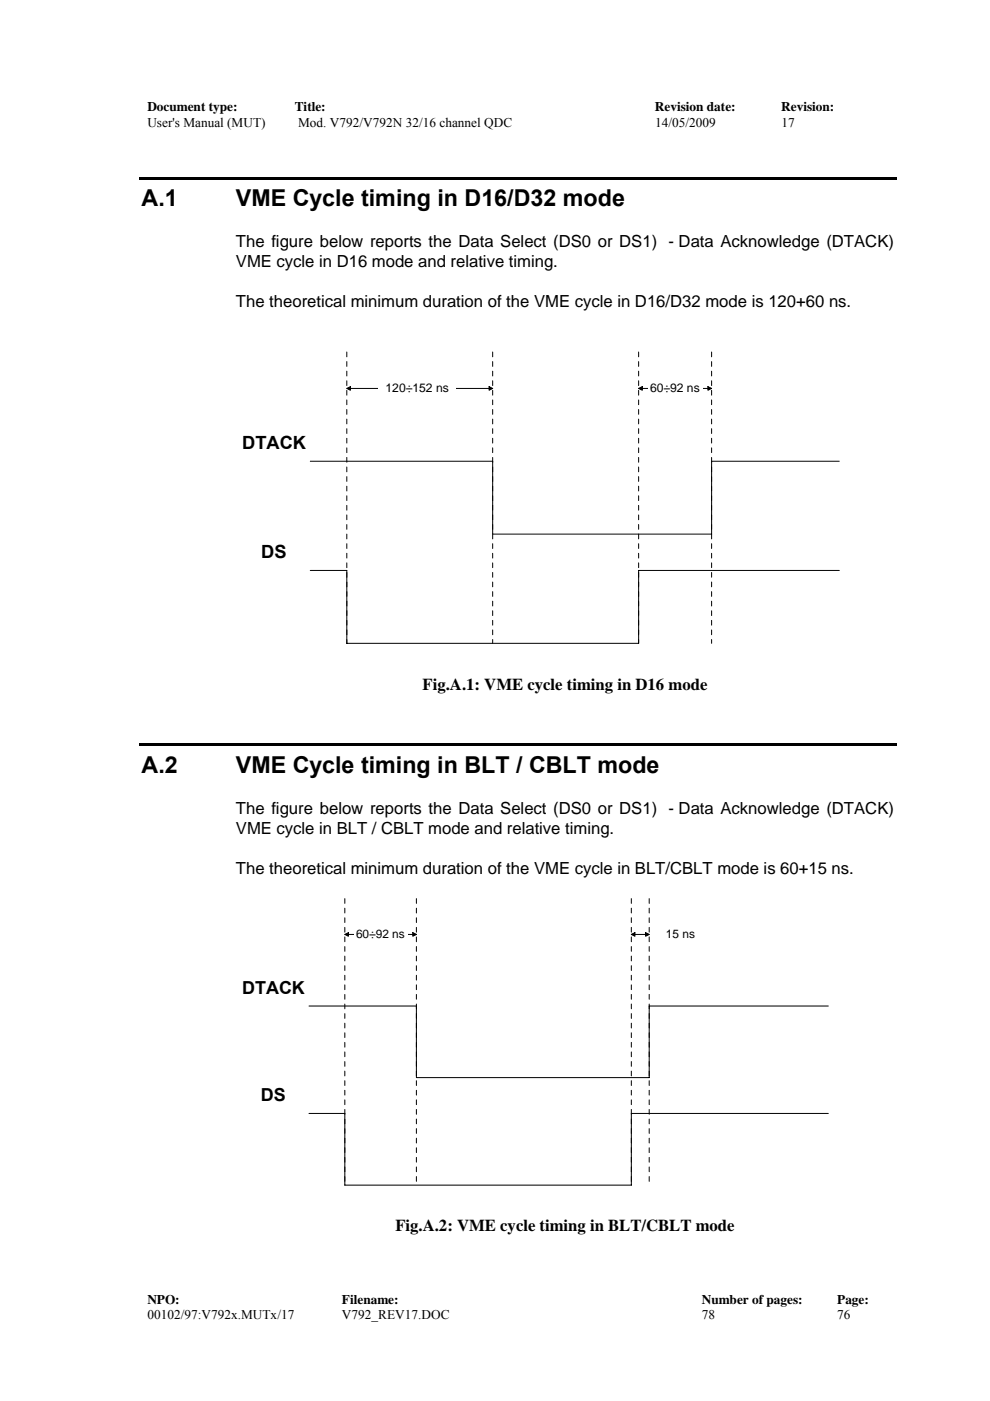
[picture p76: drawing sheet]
<svg xmlns="http://www.w3.org/2000/svg" width="210mm" height="297mm" viewBox="0 0 210 297" stroke-linecap="round" stroke-linejoin="round" font-family="sans-serif">
<defs><g id="words">
<g font-size="4.9">
<text x="30" y="43.7">A.1</text>
<text x="50" y="43.7">VME Cycle timing in D16/D32 mode</text>
<text x="30" y="163.8">A.2</text>
<text x="50" y="163.8">VME Cycle timing in BLT / CBLT mode</text>
</g>
<g font-size="3.9">
<text x="51.4" y="95.1">DTACK</text>
<text x="55.4" y="118.3">DS</text>
</g>
<g font-size="3.8">
<text x="51.3" y="210.7">DTACK</text>
<text x="55.3" y="233.4">DS</text>
</g>
<g font-size="3.5">
<text x="50" y="52.4">The figure below reports the Data Select (DS0 or DS1) - Data Acknowledge (DTACK)</text>
<text x="50" y="56.7">VME cycle in D16 mode and relative timing.</text>
<text x="50" y="65.1">The theoretical minimum duration of the VME cycle in D16/D32 mode is 120+60 ns.</text>
<text x="89.6" y="146.3">Fig.A.1: VME cycle timing in D16 mode</text>
<text x="50" y="172.5">The figure below reports the Data Select (DS0 or DS1) - Data Acknowledge (DTACK)</text>
<text x="50" y="176.8">VME cycle in BLT / CBLT mode and relative timing.</text>
<text x="50" y="185.2">The theoretical minimum duration of the VME cycle in BLT/CBLT mode is 60+15 ns.</text>
<text x="83.8" y="261.1">Fig.A.2: VME cycle timing in BLT/CBLT mode</text>
</g>
<g font-size="2.8">
<text x="31.2" y="23.6">Document type:</text>
<text x="62.5" y="23.6">Title:</text>
<text x="138.8" y="23.6">Revision date:</text>
<text x="165.6" y="23.6">Revision:</text>
<text x="31.2" y="26.9">User's Manual (MUT)</text>
<text x="63.2" y="26.9">Mod. V792/V792N 32/16 channel QDC</text>
<text x="138.9" y="26.9">14/05/2009</text>
<text x="165.7" y="26.9">17</text>
<text x="31.2" y="276.4">NPO:</text>
<text x="31.2" y="279.6">00102/97:V792x.MUTx/17</text>
<text x="72.5" y="279.6">V792_REV17.DOC</text>
<text x="72.5" y="276.4">Filename:</text>
<text x="148.8" y="276.4">Number of pages:</text>
<text x="148.8" y="279.6">78</text>
<text x="177.5" y="276.4">Page:</text>
<text x="177.5" y="279.6">76</text>
</g>
<g font-size="2.6">
<text x="81.7" y="83.1">120÷152 ns</text>
<text x="137.8" y="83.1">60÷92 ns</text>
</g>
<g font-size="2.5">
<text x="75.5" y="198.9">60÷92 ns</text>
<text x="141.2" y="198.9">15 ns</text>
</g>
</g></defs>
<path d="M29.5 37.5h160.6v.6h-160.6z" fill="#000"/>
<path d="M65.8 97.8h38.7v15.4h46.4v-15.4h27M73.5 82.4l.8-.4v.7zM73.5 82.4h31M103.7 82l.8 .4-.8 .3zM135.4 82.4l.8-.4v.7zM135.4 82.4h15.5M150.1 82l.8 .4-.8 .3zM65.8 120.9h7.7v15.5h61.9v-15.5h42.5" fill="none" stroke="#000" stroke-width=".21"/>
<path d="M73.5 74.6v61.8M104.5 74.6v61.8M135.4 74.6v61.8M150.9 74.6v61.8" fill="none" stroke="#000" stroke-width=".21" stroke-dasharray="1 1 1 1 1 1 1 1"/>
<g fill="#000">
<path d="M73.5 82.4l.8 .3v-.7zM103.7 82l.8 .4-.8 .3z" fill-rule="evenodd"/>
<path d="M135.4 82.4l.8 .3v-.7zM150.1 82l.8 .4-.8 .3z" fill-rule="evenodd"/>
</g>
<g fill="#fff">
<path d="M80.3 80h16.4v4.8h-16.4z"/>
<path d="M137.3 80h11.6v4.8h-11.6z"/>
</g>
<path d="M29.5 157.6h160.6v.6h-160.6z" fill="#000"/>
<path d="M73.1 198.1l.8-.4v.8zM73.1 198.1h15.2M87.5 197.7l.8 .4-.8 .4zM65.5 213.3h22.8v15.2h49.3v-15.2h38M65.5 236.1h7.6v15.2h60.8v-15.2h41.7" fill="none" stroke="#000" stroke-width=".21"/>
<path d="M73.1 190.5v60.8M88.3 190.5v60.8M133.9 190.5v60.8M137.6 190.5v60.8" fill="none" stroke="#000" stroke-width=".21" stroke-dasharray="1 1 1 1 1 1 1 1"/>
<path d="M73.1 198.1l.8 .4v-.8zM87.5 197.7l.8 .4-.8 .4z" fill-rule="evenodd" fill="#000"/>
<g fill="#fff">
<path d="M75 195.7h11.4v4.8h-11.4z"/>
<path d="M138.6 195.7h11.4v4.8h-11.4z"/>
</g>
<path d="M133.9 198.1l.7-.4v.8zM133.9 198.1h3.7M136.9 197.7l.7 .4-.7 .4z" fill="none" stroke="#000" stroke-width=".21"/>
<path d="M133.9 198.1l.7 .4v-.8zM136.9 197.7l.7 .4-.7 .4z" fill-rule="evenodd" fill="#000"/>
<use href="#words"/>
</svg>
